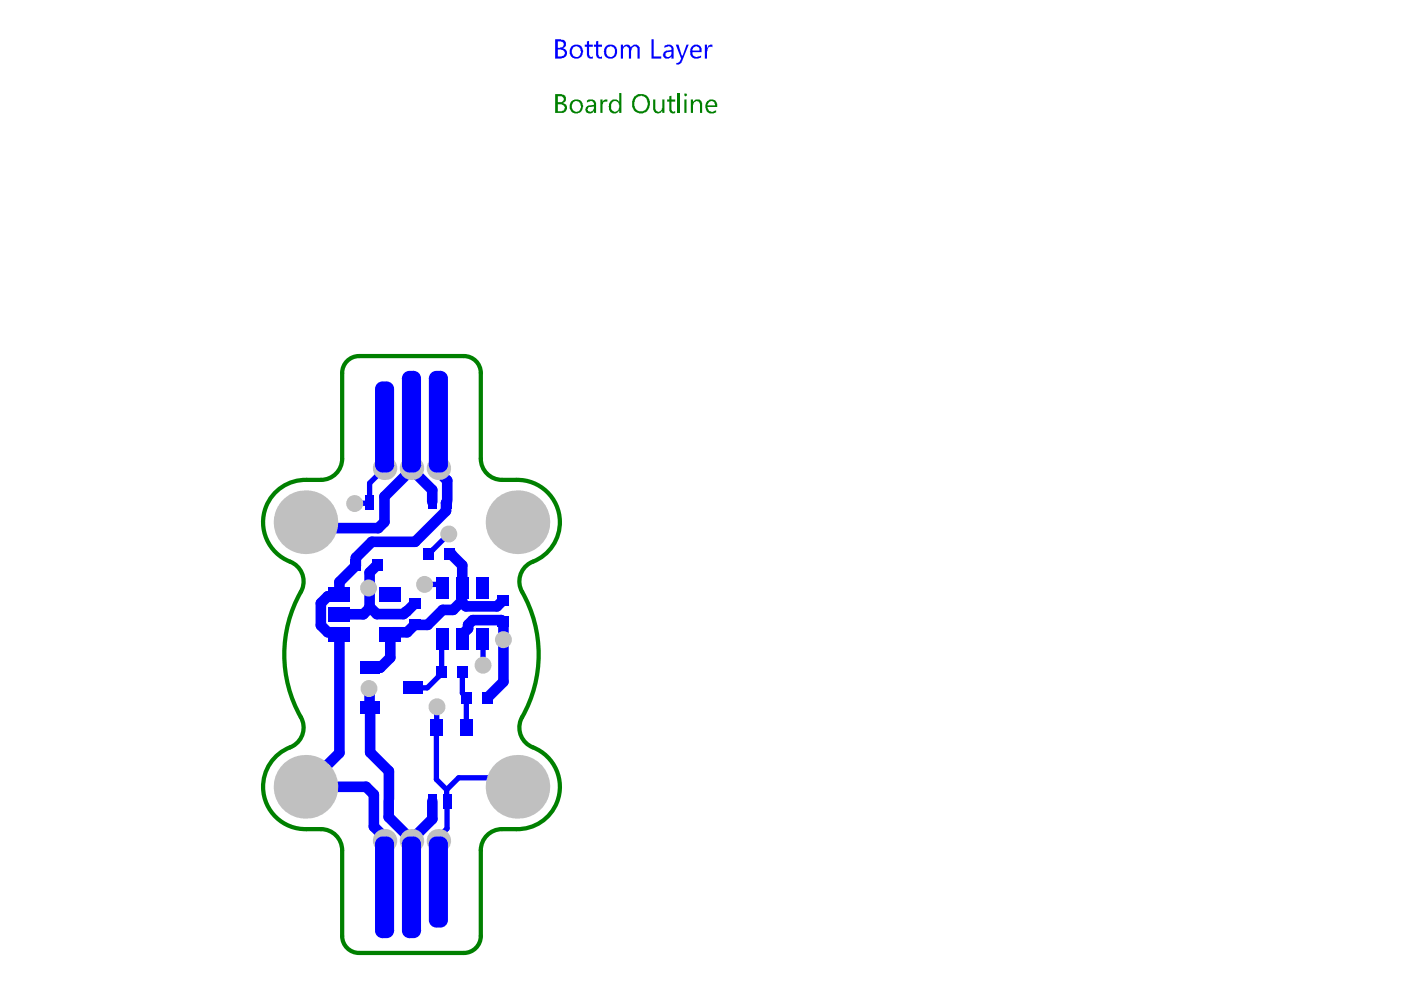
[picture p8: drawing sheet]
<svg xmlns="http://www.w3.org/2000/svg" width="297mm" height="210mm" viewBox="0 0 297 210" stroke-linecap="round" stroke-linejoin="round" font-family="sans-serif">
<path d="M72.5 79.1v18.2M76.1 75.5h22.2M101.9 79.1v18.2M65 101.7h3.1M106.4 101.7h3.1M65 175.8h3.1M106.4 175.8h3.1M72.5 180.3v18.2M101.9 180.3v18.2M76.1 202h22.2" fill="none" stroke="#008000" stroke-width=".9"/>
<g fill="#008000">
<path d="M127.3 21.1h.4v.7v-.1a.81 .81 0 0 1 1-.6h.1v.4h-.1a.69 .69 0 0 0-1 .8v1.6h-.4z"/>
<path d="M138.5 21.1h.4v1.7a.7 .7 0 0 0 .6 .9 .7 .7 0 0 0 .8-.7l.1-.1v-1.8h.5v2.8h-.5v-.4a1.04 1.04 0 0 1-1.3 .5 1.04 1.04 0 0 1-.6-1.2z"/>
<path d="M141.9 20.4l.5-.1v.8h.8v.4h-.8v1.8l.1 .3 .2 .1 .5-.1v.3l-.3 .2a.8 .8 0 0 1-1-.8v-1.8h-.5v-.4h.5z"/>
<path d="M143.7 19.7h.5v4.2h-.5z"/>
<path d="M146.5 21.1h.4v.6a1.03 1.03 0 0 1 1.2-.6 1.03 1.03 0 0 1 .8 1.1v1.7h-.5v-1.6a.7 .7 0 0 0-.4-.8 .7 .7 0 0 0-.8 .3l-.3 .4v1.7h-.4z"/>
<path d="M118.3 20.4v1.3h.4a.65 .65 0 0 0 .8-.7 .65 .65 0 0 0-.8-.6zM118.3 22.1v1.5h.7a.76 .76 0 0 0 .6-.4 .76 .76 0 0 0-.1-.9l-.4-.2zM117.7 20h1.3a.99 .99 0 0 1 1 .8 .99 .99 0 0 1-.7 1.1h.1a1.05 1.05 0 0 1 .8 1.2 1.05 1.05 0 0 1-1.2 .8h-1.3z"/>
<path d="M121.5 21.8a1.15 1.15 0 0 0-.1 1.4 1.15 1.15 0 0 0 1.3 .4 1.29 1.29 0 0 0-.1-2.1 .87 .87 0 0 0-1.1 .3zM121.1 21.4a1.59 1.59 0 0 1 2.4 .5 1.56 1.56 0 0 1-.8 2 1.47 1.47 0 0 1-1.8-.5 1.47 1.47 0 0 1 .2-1.9z"/>
<path d="M124.7 22.8a.62 .62 0 0 0 .2 .8 .62 .62 0 0 0 .8-.1l.2-.5v-.4zM124.4 21.3a1.05 1.05 0 0 1 1.2-.2 1.01 1.01 0 0 1 .8 1v1.8h-.5v-.3a.98 .98 0 0 1-1.1 .5 .98 .98 0 0 1-.7-1.1h.1a.81 .81 0 0 1 .9-.7l.8-.1a.73 .73 0 0 0-.4-.7 .73 .73 0 0 0-.8 .2l-.3 .1z"/>
<path d="M129.3 21.5a1.26 1.26 0 0 1 2 0v-1.8h.4v4.2h-.4v-.4a1.15 1.15 0 0 1-1.4 .6 1.15 1.15 0 0 1-.8-1.3l-.1-.2zM129.7 21.8v.2a1.02 1.02 0 0 0 0 1.2 1.02 1.02 0 0 0 1.1 .4l.4-.3 .1-.5-.1-.7a.81 .81 0 0 0-.6-.7 .81 .81 0 0 0-.9 .4z"/>
<path d="M134.8 20.7v.2a1.82 1.82 0 0 0 .7 2.7 1.45 1.45 0 0 0 1.8-1.6v-.1a1.54 1.54 0 0 0-1.4-1.6zM134.5 20.4h.1a1.91 1.91 0 0 1 3.2 1 3.3 3.3 0 0 1-.7 2.3h-.1a1.91 1.91 0 0 1-2.4-.1 1.91 1.91 0 0 1-.5-2.3z"/>
<path d="M145.1 20.1a.27 .27 0 0 1 .5 0 .27 .27 0 0 1-.5 0zM145.1 21.1h.5v2.8h-.5z"/>
<path d="M150.1 21.9l-.1 .4h1.6a.78 .78 0 0 0-.5-.9 .78 .78 0 0 0-1 .5zM149.9 21.4a1.39 1.39 0 0 1 1.9 .1l.3 .5v.7h-2.1a1.08 1.08 0 0 0 .7 .9 1.08 1.08 0 0 0 1.1-.2v.4a1.43 1.43 0 0 1-2.2-1l.1-1z"/>
</g>
<path d="M76.1 75.5a3.6 3.6 0 0 0-3.6 3.6M98.3 75.5a3.6 3.6 0 0 1 3.6 3.6M72.5 97.3a4.5 4.5 0 0 1-4.5 4.4M101.9 97.3a4.5 4.5 0 0 0 4.5 4.4M65 101.7a9 9 0 0 0-9.1 7.7 9 9 0 0 0 6.3 10 4.5 4.5 0 0 1 1.6 6.1 27.2 27.2 0 0 0 .3 27.3 4.5 4.5 0 0 1-2.6 5.7 9 9 0 0 0-5.5 10.1 9 9 0 0 0 9 7.2M109.5 101.7a9 9 0 0 1 9.1 7.6 9 9 0 0 1-6.2 10.1 4.5 4.5 0 0 0-1.7 6.1 27.1 27.1 0 0 1-.3 27.1 4.5 4.5 0 0 0 2.6 5.9 9 9 0 0 1 5.5 10.1 9 9 0 0 1-9 7.2M68 175.8a4.5 4.5 0 0 1 4.5 4.5M106.4 175.8a4.5 4.5 0 0 0-4.5 4.5M72.5 198.5a3.6 3.6 0 0 0 3.6 3.5M101.9 198.5a3.6 3.6 0 0 1-3.6 3.5" fill="none" stroke="#008000" stroke-width=".9"/>
<path d="M79.9 119.8l-1.5 1.6v3.1M81.5 105.3v5.4l-1.3 1.3h-14.2l-1.2-1.3M93 100l1.8 1.9v4M94.8 106.4l-.2 .2v1.7l-6.6 6.6h-9.2l-3.4 3.4v1.6l-3.4 3.5v2.6l-.5 .4h-2l-1.5 1.5v4.7l1.5 1.5h2l.5 .4v25.1l-7.2 7.2M78.1 124.7l.3 .2v4l-1.4 1.3h-5M88 128l-2.4 2.2h-5.7l-1.5-1.5M96.1 129.3h-2.2l-3.2 3.2h-2.8l-1.6 1.6h-3.1l-.5 .4v4.9l-2.1 2.2h-.7M97.9 124.7v3M98 135.4l.2-.2v-.9l1-1v-.8l1-1h6.1l.4 .3v12.7l-3.3 3.5M78.2 146l.2 .1v3.9l.1 .1v9.4l4 4v5.9" fill="none" stroke="#00f" stroke-width="2.2"/>
<path d="M78.4 106.6l-3.2 .2M95.1 113.2l-4.2 4.3M95.1 113.2h.1M90 123.9h3l.7 .7M93.7 135.4l-.1 7.1-.6 .6v.4l-2.4 2.3h-3.1M102.3 135.9l.1 5.1M92.7 149.9l-.2 15.4 2.2 2.1M98 142.6v4.4l.9 .9-.1 6.4M94.7 167.4l.1 2.4M94.8 170v5.7l-1.8 1.8v.8M109.7 166.8l-1.9-1.9h-10.6l-2.5 2.5" fill="none" stroke="#00f" stroke-width="1.1"/>
<circle cx="93" cy="99.3" r="1.12" fill="#00f"/>
<path d="M87.2 99.5l4.4 4.4v2.5M87.2 99.3v.3l-5.7 5.7M93 99.3v.7M95.4 117.5h.1M95.7 117.5l2.3 2.4v4.7M106.7 127.3l-1.3 1.3h-6.6l-1-1-1.7 1.7M64.8 166.8h12.8l1.7 1.7v6.8l2.2 2.2v.8M82.4 169.9v3.3l4.8 4.9M87.2 178.1v.2M91.7 169.9v3.7l-4.5 4.5" fill="none" stroke="#00f" stroke-width="2.2"/>
<path d="M81.5 99.3l-3.1 3.1v4.2" fill="none" stroke="#00f" stroke-width="1.1"/>
<path d="M98.3 142.3l-.3 .3" fill="none" stroke="#00f" stroke-width=".67"/>
<path d="M93.2 178l-.2 .3" fill="none" stroke="#00f" stroke-width=".9"/>
<g fill="#00f">
<path d="M124.4 8.8l.5-.1v.8h.8v.4h-.8v1.7a.52 .52 0 0 0 .8 .4v.3a.86 .86 0 0 1-1.3-.7v-1.7h-.4v-.4h.4z"/>
<path d="M126.4 8.8l.4-.1v.8h.8v.4h-.8v1.7h.1a.4 .4 0 0 0 .3 .4 .4 .4 0 0 0 .4 0v.3a.86 .86 0 0 1-1.2-.7v-1.7h-.5v-.4h.5z"/>
<path d="M131.6 9.5h.5v.5a.93 .93 0 0 1 .8-.5 .93 .93 0 0 1 .9 .5 .96 .96 0 0 1 1.2-.5 .96 .96 0 0 1 .6 1.1v1.8h-.4v-1.7a.66 .66 0 0 0-.6-.9 .66 .66 0 0 0-.7 .8l-.1 .1v1.7h-.5v-1.7a.64 .64 0 0 0-.1-.7 .64 .64 0 0 0-.8-.1l-.3 .5v2h-.5z"/>
<path d="M138.1 8.3h.5v3.7h1.6v.4h-2.1z"/>
<path d="M143.3 9.5h.5l.8 2.5 1-2.5h.4l-1.4 3.5-.3 .3a.69 .69 0 0 1-.9 .4v-.5a.4 .4 0 0 0 .4 .1 .4 .4 0 0 0 .3-.3l.3-.6z"/>
<path d="M149.4 9.5h.5v.6l.3-.5 .8-.1v.5l-.2-.1a.65 .65 0 0 0-.8 .8l-.1 1.7h-.5z"/>
<path d="M118.3 8.8v1.3l.5-.1a.64 .64 0 0 0 .7-.7 .64 .64 0 0 0-.8-.5zM118.3 10.5v1.5h.7a.76 .76 0 0 0 .6-.5 .76 .76 0 0 0-.1-.8l-.5-.2zM117.7 8.3h1.3v.1a.93 .93 0 0 1 1 .8 .93 .93 0 0 1-.7 1.1 1.03 1.03 0 0 1 .9 1.1 1.03 1.03 0 0 1-1.1 .9v.1h-1.4z"/>
<path d="M121.5 10.1a1.18 1.18 0 0 0 .7 2 1.13 1.13 0 0 0 .9-1.6 .97 .97 0 0 0-1.6-.4zM121.1 9.8a1.68 1.68 0 0 1 2.3 .2 1.76 1.76 0 0 1-.3 2.2 1.47 1.47 0 0 1-2.3-.8v-.8z"/>
<path d="M128.7 10.1a1.57 1.57 0 0 0 .3 1.9 .98 .98 0 0 0 1.1-.2 .98 .98 0 0 0 .3-1 .99 .99 0 0 0-.6-.9 .99 .99 0 0 0-1.1 .2zM128.3 9.9a1.49 1.49 0 0 1 2.1 0 1.49 1.49 0 0 1 .1 2.1 1.42 1.42 0 0 1-1.8 .2 1.42 1.42 0 0 1-.6-1.6z"/>
<path d="M141.1 11.3a.6 .6 0 0 0 .4 .8 .6 .6 0 0 0 .7-.5l.2-.7-1 .2zM140.9 9.7h.1a1.08 1.08 0 0 1 1.2-.2 1.08 1.08 0 0 1 .6 1v1.9h-.4v-.4a.91 .91 0 0 1-1.6 .2 .91 .91 0 0 1 .5-1.5l1.1-.1v-.1a.67 .67 0 0 0-.5-.6 .67 .67 0 0 0-.7 .1l-.3 .1z"/>
<path d="M146.9 10.1l-.1 .6h1.5a.7 .7 0 0 0-.4-.8 .7 .7 0 0 0-.9 .2zM146.6 9.9a1.19 1.19 0 0 1 1.3-.4 1.19 1.19 0 0 1 .9 1.1v.5h-2a.81 .81 0 0 0 .4 .9h.1a1.27 1.27 0 0 0 1.2-.1l.1-.2v.5a1.63 1.63 0 0 1-2.1-.3l-.3-1z"/>
</g>
<g fill="#c0c0c0">
<circle cx="106.7" cy="135.6" r="1.8"/>
<circle cx="78.1" cy="124.7" r="1.8"/>
<circle cx="92.7" cy="149.9" r="1.8"/>
<circle cx="75.2" cy="106.8" r="1.8"/>
<circle cx="90" cy="123.9" r="1.8"/>
<circle cx="95.2" cy="113.2" r="1.8"/>
<circle cx="102.4" cy="141" r="1.8"/>
<circle cx="78.2" cy="146" r="1.8"/>
<circle cx="87.2" cy="191.2" r="1.35"/>
<circle cx="87.2" cy="86.4" r="1.35"/>
<circle cx="93" cy="178.3" r="2.5"/>
<circle cx="87.2" cy="178.3" r="2.5"/>
<circle cx="81.5" cy="178.3" r="2.5"/>
<circle cx="109.7" cy="166.8" r="6.7"/>
<circle cx="64.8" cy="166.8" r="6.7"/>
<circle cx="64.8" cy="110.7" r="6.7"/>
<circle cx="109.7" cy="110.7" r="6.7"/>
<circle cx="81.5" cy="99.3" r="2.5"/>
<circle cx="87.2" cy="99.3" r="2.5"/>
<circle cx="93" cy="99.3" r="2.5"/>
</g>
<g fill="#00f">
<path d="M80.6 105.1h1.8v3.1h-1.8z" fill-rule="evenodd"/>
<path d="M77.5 105.1h1.8v3.1h-1.8z" fill-rule="evenodd"/>
<path d="M90.7 104.8h1.8v3.2h-1.8z" fill-rule="evenodd"/>
<path d="M93.9 104.8h1.8v3.2h-1.8z" fill-rule="evenodd"/>
<path d="M81.5 168.3h1.8v3.1h-1.8z" fill-rule="evenodd"/>
<path d="M78.4 168.3h1.8v3.1h-1.8z" fill-rule="evenodd"/>
<path d="M90.7 168.4h1.8v3.1h-1.8z" fill-rule="evenodd"/>
<path d="M93.9 168.4h1.8v3.1h-1.8z" fill-rule="evenodd"/>
<path d="M90.9 178.9l1.6-1.5h.9l1.6 1.5v16.2l-1.6 1.6h-.9l-1.6-1.6z" fill-rule="evenodd"/>
<path d="M79.5 178.9l1.6-1.5h.9l1.6 1.5v18.4l-1.6 1.6h-.9l-1.6-1.6z" fill-rule="evenodd"/>
<path d="M85.2 178.9l1.6-1.5h.9l1.6 1.5v18.4l-1.6 1.6h-.9l-1.6-1.6z" fill-rule="evenodd"/>
<path d="M79.5 82.5l1.6-1.6h.9l1.6 1.6v16.1l-1.6 1.6h-.9l-1.6-1.6z" fill-rule="evenodd"/>
<path d="M90.9 80.2l1.6-1.6h.9l1.6 1.6v18.4l-1.6 1.6h-.9l-1.6-1.6z" fill-rule="evenodd"/>
<path d="M85.2 80.2l1.6-1.6h.9l1.6 1.6v18.4l-1.6 1.6h-.9l-1.6-1.6z" fill-rule="evenodd"/>
<path d="M100.9 122.4h2.7v4.5h-2.7z" fill-rule="evenodd"/>
<path d="M96.7 122.4h2.7v4.5h-2.7z" fill-rule="evenodd"/>
<path d="M92.4 122.4h2.7v4.5h-2.7z" fill-rule="evenodd"/>
<path d="M92.4 133.2h2.7v4.4h-2.7z" fill-rule="evenodd"/>
<path d="M96.7 133.2h2.7v4.4h-2.7z" fill-rule="evenodd"/>
<path d="M100.9 133.2h2.7v4.4h-2.7z" fill-rule="evenodd"/>
<path d="M85.4 144.5h4.1v2.7h-4.1z" fill-rule="evenodd"/>
<path d="M76.5 140.2h4v2.7h-4z" fill-rule="evenodd"/>
<path d="M76.5 148.8h4v2.6h-4z" fill-rule="evenodd"/>
<path d="M69.7 132.9h4.5v3.2h-4.5z" fill-rule="evenodd"/>
<path d="M69.7 128.7h4.5v3.1h-4.5z" fill-rule="evenodd"/>
<path d="M69.7 124.4h4.5v3.2h-4.5z" fill-rule="evenodd"/>
<path d="M80.5 124.4h4.5v3.2h-4.5z" fill-rule="evenodd"/>
<path d="M80.5 132.9h4.5v3.2h-4.5z" fill-rule="evenodd"/>
<path d="M96.9 141.4h2.3v2.4h-2.3z" fill-rule="evenodd"/>
<path d="M92.4 141.4h2.3v2.4h-2.3z" fill-rule="evenodd"/>
<path d="M89.8 116.2h2.2v2.5h-2.2z" fill-rule="evenodd"/>
<path d="M94.3 116.2h2.2v2.5h-2.2z" fill-rule="evenodd"/>
<path d="M97.5 152.5h2.7v3.5h-2.7z" fill-rule="evenodd"/>
<path d="M91.2 152.5h2.7v3.5h-2.7z" fill-rule="evenodd"/>
<path d="M102.3 146.7h2.2v2.5h-2.2z" fill-rule="evenodd"/>
<path d="M97.8 146.7h2.3v2.5h-2.3z" fill-rule="evenodd"/>
<path d="M105.5 130.7h2.5v2.2h-2.5z" fill-rule="evenodd"/>
<path d="M105.5 126.2h2.5v2.2h-2.5z" fill-rule="evenodd"/>
<path d="M86.8 131.4h2.4v2.2h-2.4z" fill-rule="evenodd"/>
<path d="M86.8 126.9h2.4v2.2h-2.4z" fill-rule="evenodd"/>
<path d="M78.8 118.6h2.3v2.4h-2.3z" fill-rule="evenodd"/>
<path d="M74.3 118.6h2.3v2.4h-2.3z" fill-rule="evenodd"/>
</g>
<g fill="#00f">
<path d="M93.4 177.4v1.5zM93.4 177.4a1.58 1.58 0 0 1 1.6 1.5h-1.6z"/>
<path d="M90.9 178.9h1.6zM91.2 178l.8-.6h.5v1.5h-1.6z"/>
<path d="M92.5 195.1v1.6zM90.9 195.1h1.6v1.6a1.58 1.58 0 0 1-1.6-1.6z"/>
<path d="M93.4 195.1h1.6zM93.4 195.1h1.6a1.58 1.58 0 0 1-1.6 1.6z"/>
<path d="M82 177.4v1.5zM82 177.4a1.58 1.58 0 0 1 1.6 1.5h-1.6z"/>
<path d="M79.5 178.9h1.6zM79.8 178l.8-.6h.5v1.5h-1.6z"/>
<path d="M81.1 197.3v1.6zM79.5 197.3h1.6v1.6a1.58 1.58 0 0 1-1.6-1.6z"/>
<path d="M82 197.3h1.6zM82 197.3h1.6a1.58 1.58 0 0 1-1.6 1.6z"/>
<path d="M87.7 177.4v1.5zM87.7 177.4a1.58 1.58 0 0 1 1.6 1.5h-1.6z"/>
<path d="M85.2 178.9h1.6zM85.5 178l.8-.6h.5v1.5h-1.6z"/>
<path d="M86.8 197.3v1.6zM85.2 197.3h1.6v1.6a1.58 1.58 0 0 1-1.6-1.6z"/>
<path d="M87.7 197.3h1.6zM87.7 197.3h1.6a1.58 1.58 0 0 1-1.6 1.6z"/>
<path d="M81.1 98.6v1.6zM79.5 98.6h1.6v1.6a1.58 1.58 0 0 1-1.6-1.6z"/>
<path d="M82 98.6h1.6zM82 98.6h1.6a1.58 1.58 0 0 1-1.6 1.6z"/>
<path d="M82 80.9v1.6zM82 80.9a1.58 1.58 0 0 1 1.6 1.6h-1.6z"/>
<path d="M79.5 82.5h1.6zM79.8 81.5l.8-.5 .5-.1v1.6h-1.6z"/>
<path d="M92.5 98.6v1.6zM90.9 98.6h1.6v1.6a1.58 1.58 0 0 1-1.6-1.6z"/>
<path d="M93.4 98.6h1.6zM93.4 98.6h1.6a1.58 1.58 0 0 1-1.6 1.6z"/>
<path d="M93.4 78.6v1.6zM93.4 78.6a1.58 1.58 0 0 1 1.6 1.6h-1.6z"/>
<path d="M90.9 80.2h1.6zM91.2 79.3l.8-.6 .5-.1v1.6h-1.6z"/>
<path d="M86.8 98.6v1.6zM85.2 98.6h1.6v1.6a1.58 1.58 0 0 1-1.6-1.6z"/>
<path d="M87.7 98.6h1.6zM87.7 98.6h1.6a1.58 1.58 0 0 1-1.6 1.6z"/>
<path d="M87.7 78.6v1.6zM87.7 78.6a1.58 1.58 0 0 1 1.6 1.6h-1.6z"/>
<path d="M85.2 80.2h1.6zM85.5 79.3l.8-.6 .5-.1v1.6h-1.6z"/>
</g>
</svg>
